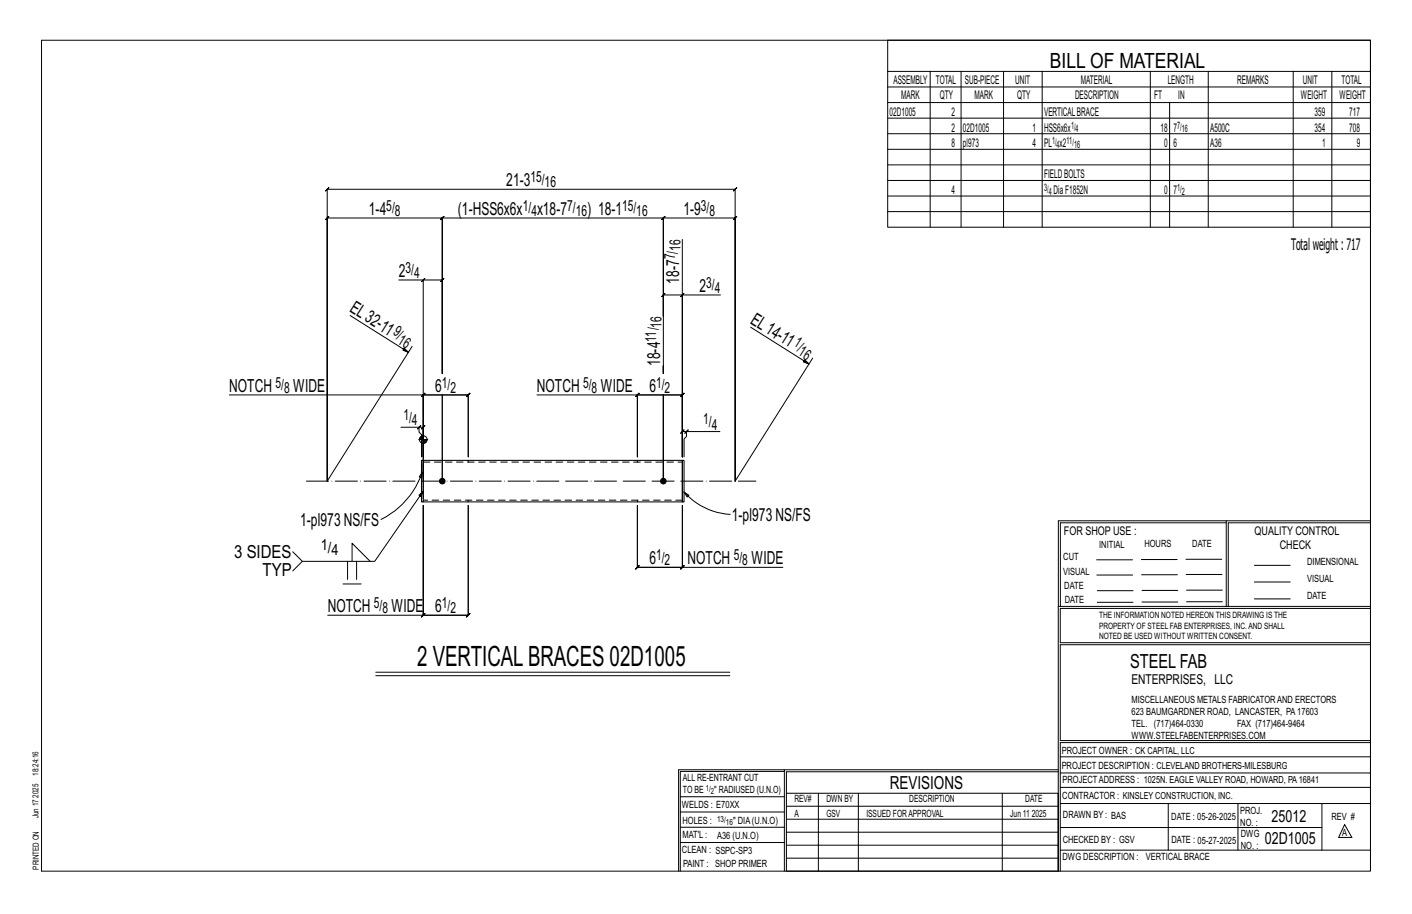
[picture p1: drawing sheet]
<svg xmlns="http://www.w3.org/2000/svg" width="432mm" height="279mm" viewBox="0 0 432 279" stroke-linecap="round" stroke-linejoin="round" font-family="sans-serif">
<defs><g id="words">
<text font-size="8.6" x="127.6" y="203.5">2 VERTICALBRACES 02D1005</text>
<text font-size="6.4" x="321.1" y="20.7">BILL OF MATERIAL</text>
<text font-size="5.9" x="345.6" y="204.1">STEEL FAB</text>
<g font-size="5.5">
<text x="154.8" y="56.9">21-3</text>
<text x="112.8" y="65.7">1-4</text>
<text x="140" y="65.7">(1-HSS6x6x</text>
<text x="164.3" y="65.7">x18-7</text>
<text x="179.6" y="65.7">) 18-1</text>
<text x="209" y="65.7">1-9</text>
<text x="122" y="84.6">2</text>
<text x="207.7" y="86.7" transform="rotate(-90 207.7 86.7)">18-7</text>
<text x="213.9" y="89.2">2</text>
<text x="106.7" y="95.1" transform="rotate(32 106.7 95.1)">EL32-11</text>
<text x="229.2" y="98.6" transform="rotate(32 229.2 98.6)">EL14-11</text>
<text x="201.9" y="111.9" transform="rotate(-90 201.9 111.9)">18-4</text>
<text x="70.1" y="119.7">NOTCH</text>
<text x="89.6" y="119.7">WIDE</text>
<text x="133.1" y="119.7">6</text>
<text x="164.2" y="119.7">NOTCH</text>
<text x="183.7" y="119.7">WIDE</text>
<text x="198.6" y="119.7">6</text>
<text x="91.8" y="160.7">1-pl973 NS/FS</text>
<text x="223.8" y="159.2">1-pl973 NS/FS</text>
<text x="71.6" y="170.6">3 SIDES</text>
<text x="198.6" y="172.4">6</text>
<text x="210.3" y="172.4">NOTCH</text>
<text x="229.8" y="172.4">WIDE</text>
<text x="80.3" y="176.1">TYP</text>
<text x="100.2" y="187.1">NOTCH</text>
<text x="119.7" y="187.1">WIDE</text>
<text x="133.1" y="187.1">6</text>
<text x="272.2" y="241.1">REVISIONS</text>
</g>
<g font-size="5.1">
<text x="388.9" y="251.3">25012</text>
<text x="386.8" y="258.1">02D1005</text>
</g>
<text font-size="4.9" x="394.8" y="76.4">Totalweight : 717</text>
<g font-size="4.7">
<text x="162.2" y="55.6">15/</text>
<text x="166.6" y="57.3">16</text>
<text x="118.1" y="64.4">5/</text>
<text x="159.9" y="64.4">1/</text>
<text x="173.5" y="64.4">7/</text>
<text x="190.2" y="64.4">15/</text>
<text x="214.3" y="64.4">3/</text>
<text x="120.8" y="66.1">8</text>
<text x="162.5" y="66.1">4</text>
<text x="176.1" y="66.1">16</text>
<text x="194.6" y="66.1">16</text>
<text x="216.9" y="66.1">8</text>
<text x="208.1" y="76.7" transform="rotate(-90 208.1 76.7)">16</text>
<text x="124" y="83.4">3/</text>
<text x="206.4" y="79.3" transform="rotate(-90 206.4 79.3)">7/</text>
<text x="126.6" y="85">4</text>
<text x="216" y="87.9">3/</text>
<text x="218.6" y="89.6">4</text>
<text x="120" y="102" transform="rotate(32 120 102)">9/</text>
<text x="202.3" y="100.1" transform="rotate(-90 202.3 100.1)">16</text>
<text x="121.4" y="104.8" transform="rotate(32 121.4 104.8)">16</text>
<text x="200.6" y="104.5" transform="rotate(-90 200.6 104.5)">11/</text>
<text x="242.5" y="105.6" transform="rotate(32 242.5 105.6)">1/</text>
<text x="243.9" y="108.4" transform="rotate(32 243.9 108.4)">16</text>
<text x="84.3" y="118.5">5/</text>
<text x="135.2" y="118.5">1/</text>
<text x="178.3" y="118.5">5/</text>
<text x="200.6" y="118.5">1/</text>
<text x="86.9" y="120.1">8</text>
<text x="137.8" y="120.1">2</text>
<text x="180.9" y="120.1">8</text>
<text x="203.3" y="120.1">2</text>
<text x="123.4" y="128.4">1/</text>
<text x="126" y="130">4</text>
<text x="215" y="129.7">1/</text>
<text x="217.7" y="131.4">4</text>
<text x="98.1" y="168.1">1/</text>
<text x="101.3" y="169.8">4</text>
<text x="200.6" y="171.2">1/</text>
<text x="203.3" y="172.9">2</text>
<text x="224.4" y="171.2">5/</text>
<text x="227" y="172.9">8</text>
<text x="114.3" y="185.8">5/</text>
<text x="135.2" y="185.8">1/</text>
<text x="117" y="187.5">8</text>
<text x="137.8" y="187.5">2</text>
</g>
<text font-size="4.2" x="346" y="209.1">ENTERPRISES, LLC</text>
<g font-size="3.7">
<text x="273.2" y="25.6">ASSEMBLY</text>
<text x="286.2" y="25.6">TOTAL</text>
<text x="295.1" y="25.6">SUB-PIECE</text>
<text x="310.4" y="25.6">UNIT</text>
<text x="330.5" y="25.6">MATERIAL</text>
<text x="357.1" y="25.6">LENGTH</text>
<text x="378.3" y="25.6">REMARKS</text>
<text x="398.4" y="25.6">UNIT</text>
<text x="410.2" y="25.6">TOTAL</text>
<text x="272.1" y="35.5">02D1005</text>
<text x="275.6" y="30.4">MARK</text>
<text x="287.4" y="30.4">QTY</text>
<text x="290.9" y="35.5">2</text>
<text x="298" y="30.4">MARK</text>
<text x="311" y="30.4">QTY</text>
<text x="319.3" y="35.5">VERTICALBRACE</text>
<text x="328.7" y="30.4">DESCRIPTION</text>
<text x="353" y="30.4">FT</text>
<text x="360.3" y="30.4">IN</text>
<text x="397.8" y="30.4">WEIGHT</text>
<text x="402" y="35.5">359</text>
<text x="409.6" y="30.4">WEIGHT</text>
<text x="412.6" y="35.5">717</text>
<text x="290.9" y="40.2">2</text>
<text x="294.5" y="40.2">02D1005</text>
<text x="315.8" y="40.2">1</text>
<text x="319.3" y="40.2">HSS6x6x</text>
<text x="354.9" y="40.2">18</text>
<text x="358.9" y="40.2">7</text>
<text x="370.1" y="40.2">A500C</text>
<text x="402" y="40.2">354</text>
<text x="412.6" y="40.2">708</text>
<text x="290.9" y="45">8</text>
<text x="294.5" y="45">pl973</text>
<text x="315.8" y="45">4</text>
<text x="319.3" y="45">PL x2</text>
<text x="356" y="45">0</text>
<text x="358.9" y="45">6</text>
<text x="370.1" y="45">A36</text>
<text x="404.3" y="45">1</text>
<text x="415" y="45">9</text>
<text x="290.9" y="59.3">4</text>
<text x="319.3" y="54.5">FIELDBOLTS</text>
<text x="322.2" y="59.3">DiaF1852N</text>
<text x="356" y="59.3">0</text>
<text x="358.9" y="59.3">7</text>
<text x="325.3" y="163.4">FOR SHOP USE :</text>
<text x="383.7" y="163.4">QUALITY CONTROL</text>
<text x="391.4" y="167.8">CHECK</text>
</g>
<g font-size="3.1">
<text x="327.5" y="39.4">1/</text>
<text x="328.9" y="40.5">4</text>
<text x="360" y="39.4">7/</text>
<text x="361.4" y="40.5">16</text>
<text x="321.7" y="44.1">1/</text>
<text x="323.1" y="45.3">4</text>
<text x="326.1" y="44.1">11/</text>
<text x="328.5" y="45.3">16</text>
<text x="319.3" y="58.4">3/</text>
<text x="320.7" y="59.5">4</text>
<text x="360" y="58.4">1/</text>
<text x="361.4" y="59.5">2</text>
<text x="336.2" y="167.4">INITIAL</text>
<text x="350" y="167.1">HOURS</text>
<text x="364.6" y="167.2">DATE</text>
<text x="325.2" y="171.3">CUT</text>
<text x="399.8" y="172.8">DIMENSIONAL</text>
<text x="325.1" y="175.8">VISUAL</text>
<text x="399.8" y="177.9">VISUAL</text>
<text x="325.5" y="180">DATE</text>
<text x="325.7" y="184.4">DATE</text>
<text x="399.8" y="183.1">DATE</text>
<text x="346" y="215">MISCELLANEOUS METALS FABRICATORAND ERECTORS</text>
<text x="346" y="218.6">623 BAUMGARDNER ROAD, LANCASTER, PA17603</text>
<text x="346" y="225.8">WWW.STEELFABENTERPRISES.COM</text>
<text x="346" y="222.2">TEL. (717)464-0330</text>
<text x="378.3" y="222.2">FAX (717)464-9464</text>
<text x="324.7" y="230.5">PROJECT OWNER : CK CAPITAL, LLC</text>
<text x="208.8" y="238.8">ALL RE-ENTRANT CUT</text>
<text x="324.7" y="235.1">PROJECT DESCRIPTION : CLEVELAND BROTHERS-MILESBURG</text>
<text x="324.9" y="239.5">PROJECTADDRESS : 1025N. EAGLE VALLEY ROAD, HOWARD, PA16841</text>
<text x="208.8" y="242.5">TO BE</text>
<text x="218.4" y="242.5">&quot; RADIUSED (U.N.O)</text>
<text x="242.9" y="245.3">REV#</text>
<text x="252.7" y="245.3">DWN BY</text>
<text x="278.1" y="245.3">DESCRIPTION</text>
<text x="313.5" y="245.3">DATE</text>
<text x="324.9" y="244.2">CONTRACTOR : KINSLEY CONSTRUCTION, INC.</text>
<text x="208.5" y="247">WELDS : E70XX</text>
<text x="208.7" y="251.7">HOLES :</text>
<text x="224.2" y="251.8">&quot; DIA(U.N.O)</text>
<text x="242.9" y="249.9">A</text>
<text x="252.7" y="249.9">GSV</text>
<text x="264.9" y="249.9">ISSUED FORAPPROVAL</text>
<text x="309" y="249.9">Jun 11</text>
<text x="315.5" y="249.9">2025</text>
<text x="325.1" y="250">DRAWN BY : BAS</text>
<text x="358.2" y="250.5">DATE : 05-26-2025</text>
<text x="379.3" y="248.9">PROJ.</text>
<text x="407.2" y="250.5">REV #</text>
<text x="208.7" y="256.3">MAT'L :</text>
<text x="219.3" y="256.4">A36 (U.N.O)</text>
<text x="325" y="257.6">CHECKED BY : GSV</text>
<text x="358.3" y="257.7">DATE : 05-27-2025</text>
<text x="379.3" y="252.5">NO. :</text>
<text x="379.5" y="255.9">DWG</text>
<text x="410.5" y="255.5">A</text>
<text x="208.6" y="260.7">CLEAN : SSPC-SP3</text>
<text x="324.9" y="262.9">DWG DESCRIPTION :</text>
<text x="350.4" y="263">VERTICAL BRACE</text>
<text x="379.5" y="259.5">NO. :</text>
<text x="208.9" y="265">PAINT : SHOP PRIMER</text>
</g>
<g font-size="2.7">
<text x="336.1" y="189">THE INFORMATION NOTED HEREON THIS DRAWING IS THE</text>
<text x="336.1" y="195.4">NOTED BE USED WITHOUT WRITTEN CONSENT.</text>
<text x="336.1" y="192.2">PROPERTY OF STEEL FAB ENTERPRISES, INC.AND SHALL</text>
</g>
<g font-size="2.6">
<text x="215.9" y="241.8">1/</text>
<text x="217.4" y="242.7">2</text>
<text x="219.3" y="251.1">13/</text>
<text x="222" y="252.1">16</text>
</g>
<g font-size="2.5">
<text x="11.7" y="237.1" transform="rotate(-90 11.7 237.1)">18:24:16</text>
<text x="11.8" y="243.8" transform="rotate(-90 11.8 243.8)">2025</text>
<text x="11.8" y="250.1" transform="rotate(-90 11.8 250.1)">Jun 17</text>
<text x="11.9" y="265.8" transform="rotate(-90 11.9 265.8)">PRINTED ON</text>
</g>
</g></defs>
<g fill="none" stroke="#000" stroke-width=".31">
<path d="M12.7 12.3h406.4v254h-406.4zM271.5 12.3h147.6v57.2h-147.6zM271.5 21.8h147.6M271.5 26.6h147.6M271.5 31.4h147.6M271.5 36.1h147.6M284.5 21.8v47.7M293.9 21.8v47.7M306.9 21.8v47.7M318.7 21.8v47.7M351.8 21.8v47.7M357.7 31.4v38.1"/>
<path d="M369.5 21.8v47.7M395.5 21.8v47.7M407.3 21.8v47.7M100.6 57.4l-.5 .5h124.7l-.5 .5 1-1-.5 .5v89.2v-80.5l.5-.5-1 1 .5-.5h-21.9l.5-.5-1 1 .5-.5v30v-30l.5-.5-1 1 .5-.5h-67.6l.5-.5-1 1 .5-.5v47.6v-47.6l.5-.5-1 1 .5-.5h-35.2l.5-.5-1 1 .5-.5v80.5v-89.2l-.5 .5zM271.5 40.9h147.6M271.5 45.6h147.6M271.5 50.4h147.6M271.5 55.2h147.6M271.5 59.9h147.6M208.7 73.2v66.5v-49.5h11.6M271.5 64.7h147.6M107.1 96.5l17.8 11.2-1.7-.6 .4-.7 1.3 1.3"/>
<path d="M122 85.6h7.4v61.5M129.4 85.6h5.9l-.5 .5 1-1-.5 .5v28.6M129.9 85.1l-1 1zM208.7 90.2h-5.8l.5-.5-1 1 .5-.5v24M209.2 89.7l-1 1zM126 105.9l-25.9 41.2M229.6 100l17.8 11.3-1.7-.6 .4-.7 1.3 1.3M248.5 109.5l-23.7 37.6M70.1 120.7h59.3v19v-19l-.5 .5 1-1-.5 .5h13.8l-.5 .5 1-1-.5 .5v19v-19l.5-.5-1 1 .5-.5h-13.8M122.6 130.6h5.6v1.5l.7 .8v6.8M127.7 131.1l1-1zM128 134.4h2.8"/>
<path d="M128.2 130.6h1.2l-.5 .5 1-1-.5 .5v9.1M128.4 133.9v.5M128.6 133.6v.8M128.8 133.4v1M129 133.3v1.1M129.2 133.2v1.2M129.4 120.7l.5-.5-1 1zM129.4 133v13M129.6 134.4v1.1M129.9 134.4v1.1M130.1 134.4v1M130.3 134.4v.8"/>
<path d="M130.5 134.4v.5M135.3 120.7v26.4zM135.3 120.7v26.4M164.2 120.7h30.7v19v-19l-.5 .5 1-1-.5 .5h13.8l-.5 .5 1-1-.5 .5v19M194.4 121.2l1-1zM194.9 120.7h13.8l-.5 .5 1-1-.5 .5v19M202.9 120.7v26.4zM202.9 120.7v26.4M209.9 131.9l.5-.5-1 1zM209.9 131.9h-1.2l.5-.5-1 1 .5-.5v7.8M220.2 131.9h-10.3v1.5l-.7 .8v5.5M129.2 144.3l-.3 1.8-.7-.3z"/>
<path d="M129.2 144.3a25.1 25.1 0 0 1-12.7 14.5M129.4 150.2l-1.3 1.2 .6 .4 .7-1.6-14.8 21.4h-22.1l-3-2.9M209.2 150.4l1.5 1-.6 .5zM209.2 150.4a20.5 20.5 0 0 0 14.1 6.8M375 159.8h-50.7v25.6M375 159.2h-51.3l-.1 107.1M419.1 159.2h-44.1v26.2M419.1 159.8h-43.5v25.6M92.5 171.6l-3 2.9M104.9 178.5h5.5M106.3 171.6v5.5M107.7 171.6v-5.5l5.5 5.5"/>
<path d="M109.1 171.6v5.5M208.2 173.9l1-1zM208.7 173.4h-13.8l.5-.5-1 1 .5-.5v-18.9v18.9l-.5 .5 1-1-.5 .5h13.8l-.5 .5 1-1-.5 .5v-18.9v18.9h30.7M335.4 171.1h10.9M335.4 175.8h11M349 171h11M349.1 175.7h11M362.7 171h10.9M362.7 175.6h11M383.6 172.8h11M383.6 177.9h11M100.2 188.1h29.2v-33.6v33.6l-.5 .5 1-1-.5 .5h13.8l-.5 .5 1-1-.5 .5v-33.6v33.6l.5-.5-1 1 .5-.5h-13.8"/>
<path d="M129.9 187.6l-1 1zM323.7 185.4h95.4M335.5 184.1h11M335.5 180.6h11M349.2 184h11M349.2 180.5h11M362.9 180.4h10.9M362.9 184h10.9M383.6 183.1h11M419.1 186h-94.9v10.5h94.9M419.1 197.1h-94.9v29.3h94.9v.6h-94.9v39.3M114.9 205.5h108.3"/>
<path d="M114.9 206.5h108.3M239.9 235.8h-31.9v30.5M239.9 235.3h-32.4v31M323.6 235.3h-83.7v31M323.6 235.9h-83.1v6.6M324.2 236.3h94.9M324.2 231.4h94.9M208 252.9h31.9M208 257.5h31.9M208 243.6h31.9M208 248.2h31.9M240.5 242.5h83.1v23.8h-83.1z"/>
<path d="M240.5 258.4h83.1M240.5 254.4h83.1M240.5 250.4h83.1M240.5 246.5h83.1M250.3 242.5v23.8M262.5 242.5v23.8M306.5 242.5v23.8M324.2 253h80.1M324.2 245.6h94.9M324.2 259.9h94.9M324.2 240.7h94.9M357.3 245.6v14.3"/>
<path d="M378.6 245.6v14.3M404.3 245.6v14.3M411.2 252.1l2.2 3.9h-4zM240.5 262.3h83.1"/>
<circle cx="129.4" cy="134.4" r="1.16"/>
</g>
<g fill="#000" stroke="#000" stroke-width=".31">
<circle cx="135.3" cy="147.1" r=".86"/>
<circle cx="202.9" cy="147.1" r=".86"/>
</g>
<path d="M128.9 140.7h.5v12.7h-.5zM129.4 141.8v10.6M129.4 153.4h79.3M129.4 140.7h79.3M208.7 140.7h.5v12.7h-.5zM208.7 141.8v10.6" fill="none" stroke="#000" stroke-width=".32"/>
<path d="M129.4 141.3h79.3M143.2 140.7v.6M143.2 152.9v.5M194.9 153.4v-.5M194.9 141.3v-.6M208.7 141.8v-1.1M208.7 153.4v-1M208.7 152.9h-79.3" fill="none" stroke="#000" stroke-width=".31" stroke-dasharray="2 1.4"/>
<path d="M93.7 147.1h137.5" fill="none" stroke="#000" stroke-width=".31" stroke-dasharray="6.8 1 0 1"/>
<use href="#words"/>
</svg>
